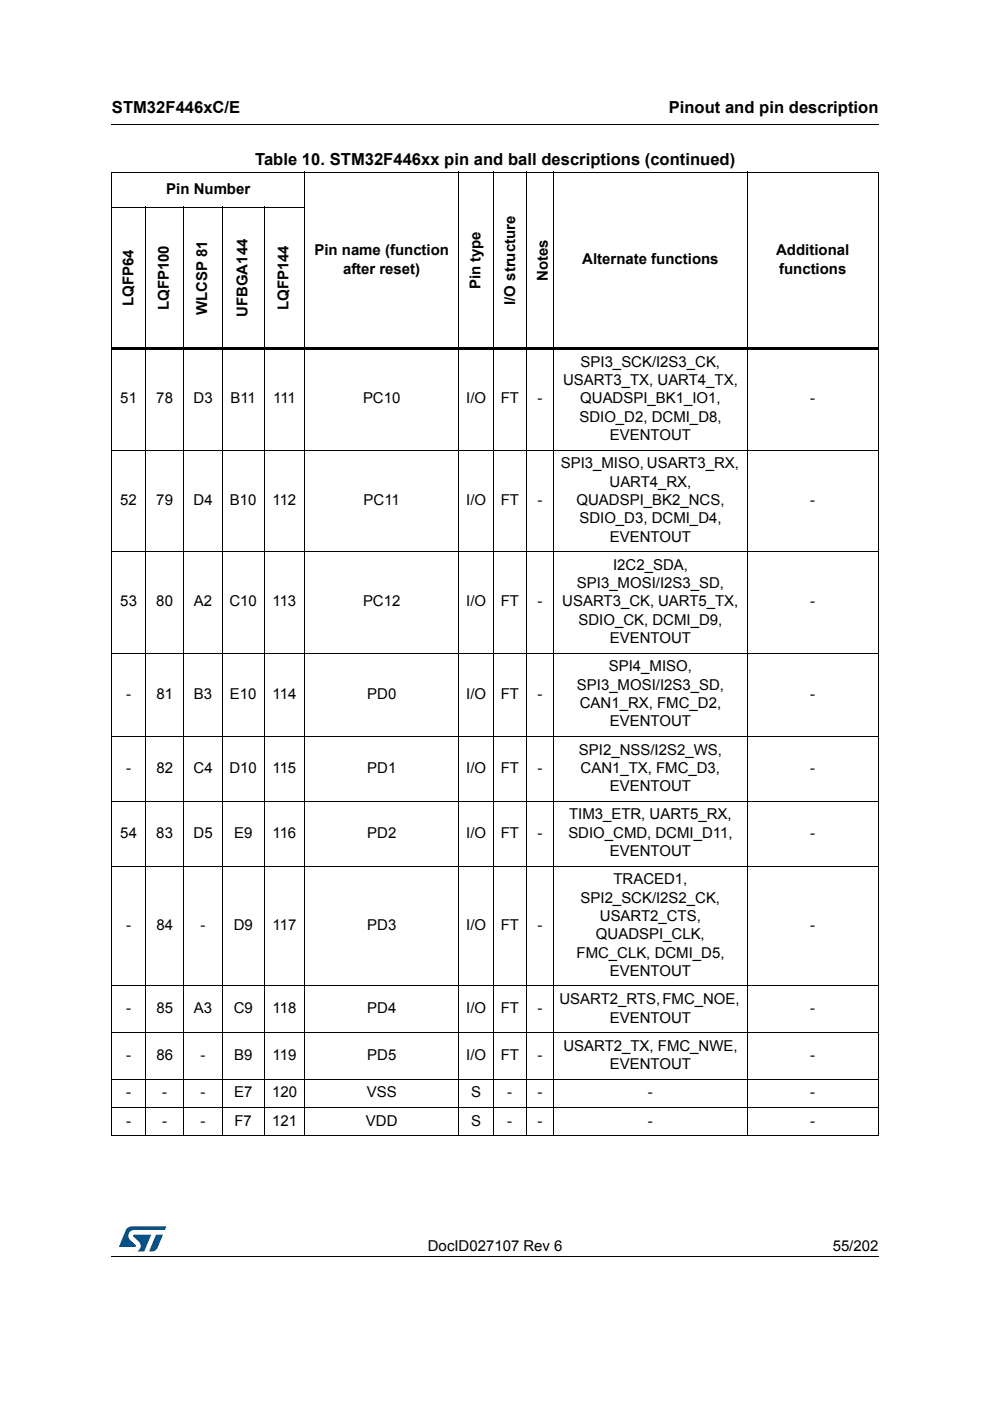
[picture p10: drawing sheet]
<svg xmlns="http://www.w3.org/2000/svg" width="210mm" height="297mm" viewBox="0 0 210 297" stroke-linecap="round" stroke-linejoin="round" font-family="sans-serif">
<defs><g id="words">
<g font-size="3.5">
<text x="23.7" y="23.9">STM32F446xC/E</text>
<text x="141.8" y="23.9">Pinout and pin description</text>
<text x="54.1" y="35">Table 10. STM32F446xx pin and ball descriptions (continued)</text>
</g>
<g font-size="3.2">
<text x="35.3" y="41.1">Pin Number</text>
<text x="66.7" y="54.1">Pin name (function</text>
<text x="72.8" y="58">after reset)</text>
<text x="116.1" y="59.6" transform="rotate(-90 116.1 59.6)">Notes</text>
<text x="123.5" y="56.1">Alternate functions</text>
<text x="164.6" y="54.1">Additional</text>
<text x="165.2" y="58">functions</text>
<text x="28.3" y="64.9" transform="rotate(-90 28.3 64.9)">LQFP64</text>
<text x="35.8" y="65.8" transform="rotate(-90 35.8 65.8)">LQFP100</text>
<text x="61.2" y="65.8" transform="rotate(-90 61.2 65.8)">LQFP144</text>
<text x="101.9" y="61.4" transform="rotate(-90 101.9 61.4)">Pin type</text>
<text x="109.2" y="64.6" transform="rotate(-90 109.2 64.6)">I/O structure</text>
<text x="43.9" y="66.8" transform="rotate(-90 43.9 66.8)">WLCSP 81</text>
<text x="52.5" y="67.2" transform="rotate(-90 52.5 67.2)">UFBGA144</text>
<text x="123.1" y="77.8">SPI3_SCK/I2S3_CK,</text>
<text x="119.4" y="81.7">USART3_TX, UART4_TX,</text>
<text x="25.5" y="85.5">51</text>
<text x="33.1" y="85.5">78</text>
<text x="41" y="85.5">D3</text>
<text x="48.9" y="85.5">B11</text>
<text x="57.9" y="85.5">111</text>
<text x="77" y="85.5">PC10</text>
<text x="98.8" y="85.5">I/O</text>
<text x="106.2" y="85.5">FT</text>
<text x="114" y="85.5">-</text>
<text x="122.9" y="89.4">SDIO_D2, DCMI_D8,</text>
<text x="123" y="85.5">QUADSPI_BK1_IO1,</text>
<text x="171.8" y="85.5">-</text>
<text x="129.3" y="93.3">EVENTOUT</text>
<text x="118.9" y="99.3">SPI3_MISO, USART3_RX,</text>
<text x="25.5" y="107.1">52</text>
<text x="33.1" y="107.1">79</text>
<text x="41" y="107.1">D4</text>
<text x="48.7" y="107.1">B10</text>
<text x="57.8" y="107.1">112</text>
<text x="77.1" y="107.1">PC11</text>
<text x="98.8" y="107.1">I/O</text>
<text x="106.2" y="107.1">FT</text>
<text x="114" y="107.1">-</text>
<text x="122.2" y="107.1">QUADSPI_BK2_NCS,</text>
<text x="129.2" y="103.2">UART4_RX,</text>
<text x="171.8" y="107.1">-</text>
<text x="122.9" y="110.9">SDIO_D3, DCMI_D4,</text>
<text x="129.3" y="114.8">EVENTOUT</text>
<text x="122.3" y="124.7">SPI3_MOSI/I2S3_SD,</text>
<text x="130" y="120.8">I2C2_SDA,</text>
<text x="25.5" y="128.6">53</text>
<text x="33.1" y="128.6">80</text>
<text x="41.1" y="128.6">A2</text>
<text x="48.7" y="128.6">C10</text>
<text x="57.8" y="128.6">113</text>
<text x="77" y="128.6">PC12</text>
<text x="98.8" y="128.6">I/O</text>
<text x="106.2" y="128.6">FT</text>
<text x="114" y="128.6">-</text>
<text x="119.2" y="128.6">USART3_CK, UART5_TX,</text>
<text x="171.8" y="128.6">-</text>
<text x="122.7" y="132.5">SDIO_CK, DCMI_D9,</text>
<text x="129.3" y="136.4">EVENTOUT</text>
<text x="129.1" y="142.3">SPI4_MISO,</text>
<text x="26.7" y="148.2">-</text>
<text x="33.1" y="148.2">81</text>
<text x="41.1" y="148.2">B3</text>
<text x="48.7" y="148.2">E10</text>
<text x="57.8" y="148.2">114</text>
<text x="77.9" y="148.2">PD0</text>
<text x="98.8" y="148.2">I/O</text>
<text x="106.2" y="148.2">FT</text>
<text x="114" y="148.2">-</text>
<text x="122.3" y="146.2">SPI3_MOSI/I2S3_SD,</text>
<text x="171.8" y="148.2">-</text>
<text x="122.9" y="150.1">CAN1_RX, FMC_D2,</text>
<text x="129.3" y="154">EVENTOUT</text>
<text x="122.7" y="160">SPI2_NSS/I2S2_WS,</text>
<text x="26.7" y="163.9">-</text>
<text x="33.1" y="163.9">82</text>
<text x="41" y="163.9">C4</text>
<text x="48.7" y="163.9">D10</text>
<text x="57.8" y="163.9">115</text>
<text x="77.9" y="163.9">PD1</text>
<text x="98.8" y="163.9">I/O</text>
<text x="106.2" y="163.9">FT</text>
<text x="114" y="163.9">-</text>
<text x="123.1" y="163.9">CAN1_TX, FMC_D3,</text>
<text x="129.3" y="167.7">EVENTOUT</text>
<text x="171.8" y="163.9">-</text>
<text x="120.7" y="173.7">TIM3_ETR, UART5_RX,</text>
<text x="25.5" y="177.6">54</text>
<text x="33.1" y="177.6">83</text>
<text x="41" y="177.6">D5</text>
<text x="49.6" y="177.6">E9</text>
<text x="57.8" y="177.6">116</text>
<text x="77.9" y="177.6">PD2</text>
<text x="98.8" y="177.6">I/O</text>
<text x="106.2" y="177.6">FT</text>
<text x="114" y="177.6">-</text>
<text x="120.5" y="177.6">SDIO_CMD, DCMI_D11,</text>
<text x="171.8" y="177.6">-</text>
<text x="129.3" y="181.5">EVENTOUT</text>
<text x="123.1" y="191.4">SPI2_SCK/I2S2_CK,</text>
<text x="130.1" y="187.5">TRACED1,</text>
<text x="26.7" y="197.2">-</text>
<text x="33.1" y="197.2">84</text>
<text x="42.5" y="197.2">-</text>
<text x="49.6" y="197.2">D9</text>
<text x="57.8" y="197.2">117</text>
<text x="77.9" y="197.2">PD3</text>
<text x="98.8" y="197.2">I/O</text>
<text x="106.2" y="197.2">FT</text>
<text x="114" y="197.2">-</text>
<text x="127.2" y="195.3">USART2_CTS,</text>
<text x="171.8" y="197.2">-</text>
<text x="122.2" y="203">FMC_CLK, DCMI_D5,</text>
<text x="126.4" y="199.1">QUADSPI_CLK,</text>
<text x="129.3" y="206.9">EVENTOUT</text>
<text x="26.7" y="214.8">-</text>
<text x="33.1" y="214.8">85</text>
<text x="41.1" y="214.8">A3</text>
<text x="49.6" y="214.8">C9</text>
<text x="57.8" y="214.8">118</text>
<text x="77.9" y="214.8">PD4</text>
<text x="98.8" y="214.8">I/O</text>
<text x="106.2" y="214.8">FT</text>
<text x="114" y="214.8">-</text>
<text x="118.6" y="212.9">USART2_RTS, FMC_NOE,</text>
<text x="171.8" y="214.8">-</text>
<text x="129.3" y="216.8">EVENTOUT</text>
<text x="26.7" y="224.7">-</text>
<text x="33.1" y="224.7">86</text>
<text x="42.5" y="224.7">-</text>
<text x="49.6" y="224.7">B9</text>
<text x="57.8" y="224.7">119</text>
<text x="77.9" y="224.7">PD5</text>
<text x="98.8" y="224.7">I/O</text>
<text x="106.2" y="224.7">FT</text>
<text x="114" y="224.7">-</text>
<text x="119.4" y="222.8">USART2_TX, FMC_NWE,</text>
<text x="129.3" y="226.7">EVENTOUT</text>
<text x="171.8" y="224.7">-</text>
<text x="26.7" y="232.7">-</text>
<text x="34.4" y="232.7">-</text>
<text x="42.5" y="232.7">-</text>
<text x="49.6" y="232.7">E7</text>
<text x="57.7" y="232.7">120</text>
<text x="77.8" y="232.7">VSS</text>
<text x="99.9" y="232.7">S</text>
<text x="107.6" y="232.7">-</text>
<text x="114" y="232.7">-</text>
<text x="137.4" y="232.7">-</text>
<text x="171.8" y="232.7">-</text>
<text x="26.7" y="238.7">-</text>
<text x="34.4" y="238.7">-</text>
<text x="42.5" y="238.7">-</text>
<text x="49.7" y="238.7">F7</text>
<text x="57.7" y="238.7">121</text>
<text x="77.6" y="238.7">VDD</text>
<text x="99.9" y="238.7">S</text>
<text x="107.6" y="238.7">-</text>
<text x="114" y="238.7">-</text>
<text x="137.4" y="238.7">-</text>
<text x="171.8" y="238.7">-</text>
<text x="90.7" y="265.1">DocID027107 Rev 6</text>
<text x="176.6" y="265.1">55/202</text>
</g>
</g></defs>
<path d="M23.6 26.2l.1 .2zM23.6 266.3l.1 .1z" fill="#000"/>
<path d="M23.7 26.3h162.6M23.7 266.3h162.6" fill="none" stroke="#000" stroke-width=".21"/>
<path d="M25.2 260h10v5.3h-10z" fill="#fff"/>
<g fill="#005189">
<path d="M26.9 260.5l1-.5 7.3 .1-.3 .7h-6.4a1.31 1.31 0 0 0-1.3 1.1 1.31 1.31 0 0 0 .8 1.4l.7 .7 .1 .3-3.5 .1z"/>
<path d="M33.1 261.8h1.4l-.6 1.6a2.16 2.16 0 0 1-1.3 1.9l-1-.1z"/>
<path d="M28.3 261.8l3.7 .1-1.4 3.3-1.5 .1a1.43 1.43 0 0 0 .6-1.7l-1.4-1.4z"/>
</g>
<g fill="none" stroke="#000" stroke-width=".21">
<path d="M23.6 36.5h162.7M23.7 36.6v204.1M64.6 36.4v204.5M97.3 36.4v204.5M104.6 36.4v204.5M111.5 36.4v204.5M117.4 36.4v204.5M158.4 36.4v204.5M186.2 36.6v204.1M23.6 43.9h41.1M30.8 43.8v197.1M39 43.8v197.1"/>
<path d="M47.1 43.8v197.1M56 43.8v197.1M23.6 95.4h162.7M23.6 116.9h162.7M23.6 138.5h162.7M23.6 156.1h162.7M23.6 169.9h162.7M23.6 183.6h162.7M23.6 209h162.7M23.6 218.9h162.7M23.6 228.8h162.7M23.6 234.8h162.7"/>
<path d="M23.6 240.8h162.7"/>
</g>
<path d="M23.6 73.6h162.7v.6h-162.7z" fill="#000"/>
<use href="#words"/>
</svg>
